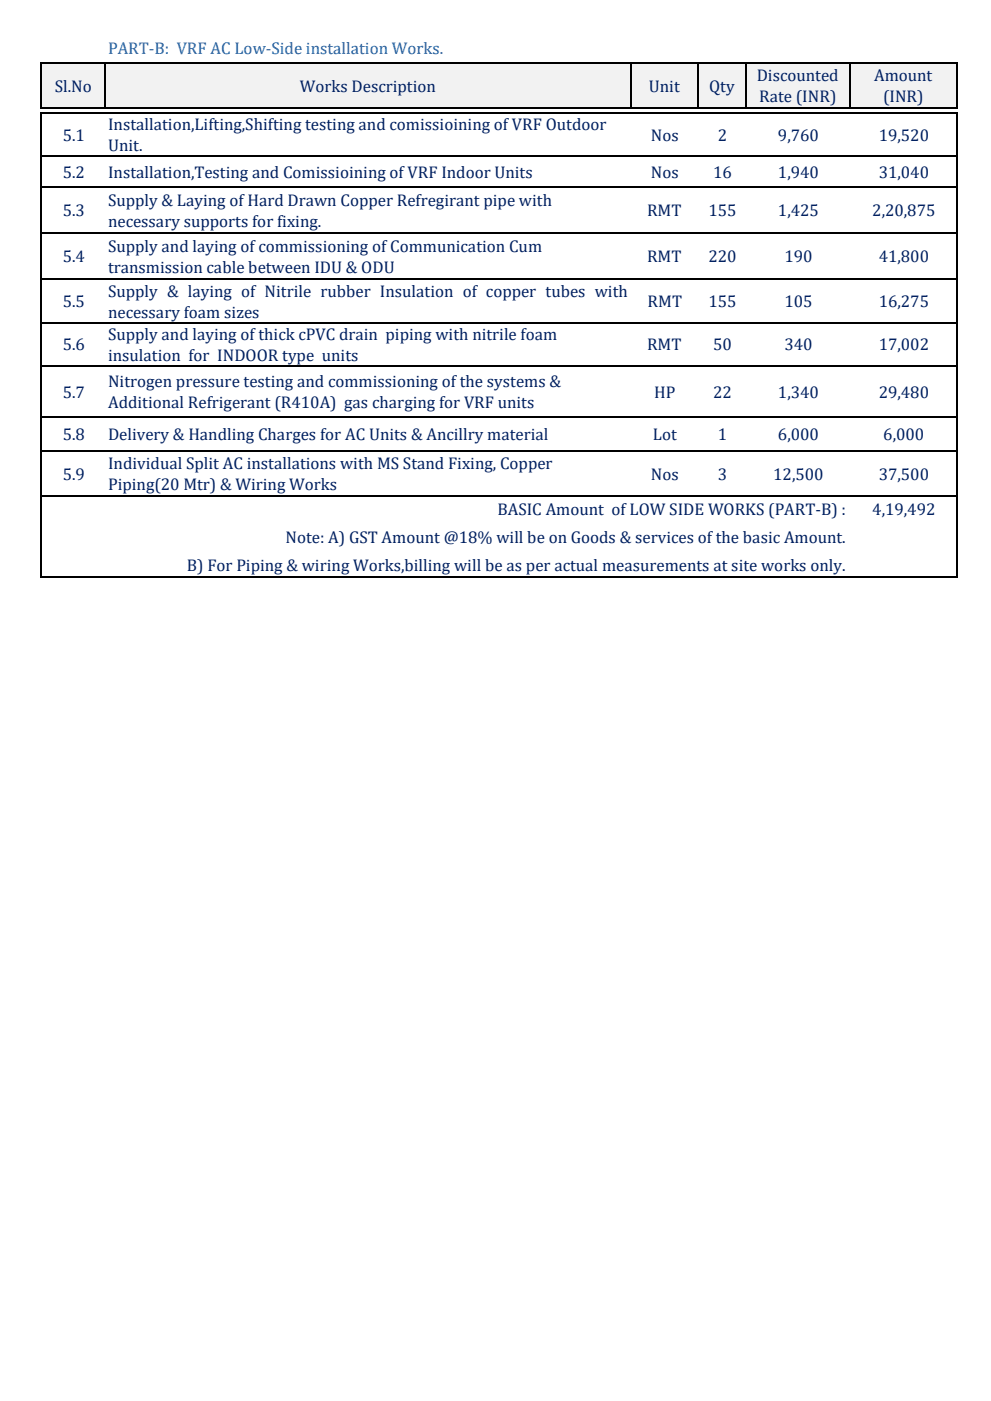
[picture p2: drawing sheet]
<svg xmlns="http://www.w3.org/2000/svg" width="210mm" height="297mm" viewBox="0 0 210 297" stroke-linecap="round" stroke-linejoin="round" font-family="sans-serif">
<defs><g id="words">
<text font-size="3.6" fill="#0070c0" x="22.9" y="11.4">PART-B: VRF AC Low-Side installation Works.</text>
<g font-size="3.6" fill="#002060">
<text x="160.4" y="17.2">Discounted</text>
<text x="185.2" y="17.2">Amount</text>
<text x="11.6" y="19.4">Sl.No</text>
<text x="63.5" y="19.4">Works Description</text>
<text x="137.5" y="19.4">Unit</text>
<text x="150.2" y="19.4">Qty</text>
<text x="160.9" y="21.6">Rate (INR)</text>
<text x="187.1" y="21.6">(INR)</text>
<text x="13.3" y="29.9">5.1</text>
<text x="22.9" y="27.6">Installation,Lifting,Shifting testing and comissioining of VRF Outdoor</text>
<text x="137.9" y="29.9">Nos</text>
<text x="152.1" y="29.9">2</text>
<text x="164.8" y="29.9">9,760</text>
<text x="186.2" y="29.9">19,520</text>
<text x="22.9" y="32.1">Unit.</text>
<text x="13.3" y="37.7">5.2</text>
<text x="22.9" y="37.7">Installation,Testing and Comissioining of VRF Indoor Units</text>
<text x="137.9" y="37.7">Nos</text>
<text x="151.1" y="37.7">16</text>
<text x="164.8" y="37.7">1,940</text>
<text x="186.2" y="37.7">31,040</text>
<text x="13.3" y="45.8">5.3</text>
<text x="22.9" y="43.6">Supply &amp; Laying of Hard Drawn Copper Refregirant pipe with</text>
<text x="137.1" y="45.8">RMT</text>
<text x="150.1" y="45.8">155</text>
<text x="164.8" y="45.8">1,425</text>
<text x="184.8" y="45.8">2,20,875</text>
<text x="22.9" y="48.1">necessary supports for fixing.</text>
<text x="22.9" y="53.3">Supply and laying of commissioning of Communication Cum</text>
<text x="13.3" y="55.6">5.4</text>
<text x="22.9" y="57.8">transmission cable between IDU &amp; ODU</text>
<text x="137.1" y="55.6">RMT</text>
<text x="150.1" y="55.6">220</text>
<text x="166.2" y="55.6">190</text>
<text x="186.2" y="55.6">41,800</text>
<text x="13.3" y="65.1">5.5</text>
<text x="22.9" y="62.8">Supply &amp; laying of Nitrile rubber Insulation of copper tubes with</text>
<text x="137.2" y="65.1">RMT</text>
<text x="150.1" y="65.1">155</text>
<text x="166.2" y="65.1">105</text>
<text x="186.2" y="65.1">16,275</text>
<text x="22.9" y="67.3">necessary foam sizes</text>
<text x="22.9" y="72">Supply and laying of thick cPVC drain piping with nitrile foam</text>
<text x="13.3" y="74.2">5.6</text>
<text x="22.9" y="76.5">insulation for INDOOR type units</text>
<text x="137.1" y="74.2">RMT</text>
<text x="151.1" y="74.2">50</text>
<text x="166.2" y="74.2">340</text>
<text x="186.2" y="74.2">17,002</text>
<text x="22.9" y="82">Nitrogen pressure testing and commissioning of the systems &amp;</text>
<text x="13.3" y="84.3">5.7</text>
<text x="22.9" y="86.5">Additional Refrigerant (R410A) gas charging for VRF units</text>
<text x="138.6" y="84.3">HP</text>
<text x="151.1" y="84.3">22</text>
<text x="164.8" y="84.3">1,340</text>
<text x="186.2" y="84.3">29,480</text>
<text x="13.3" y="93.3">5.8</text>
<text x="22.9" y="93.3">Delivery &amp; Handling Charges for AC Units &amp; Ancillry material</text>
<text x="138.3" y="93.3">Lot</text>
<text x="152.1" y="93.3">1</text>
<text x="164.8" y="93.3">6,000</text>
<text x="187.2" y="93.3">6,000</text>
<text x="13.3" y="101.7">5.9</text>
<text x="22.9" y="99.5">Individual Split AC installations with MS Stand Fixing, Copper</text>
<text x="137.9" y="101.7">Nos</text>
<text x="152.1" y="101.7">3</text>
<text x="163.8" y="101.7">12,500</text>
<text x="186.2" y="101.7">37,500</text>
<text x="22.9" y="103.9">Piping(20 Mtr) &amp; Wiring Works</text>
<text x="105.4" y="109.2">BASIC Amount of LOW SIDE WORKS (PART-B) :</text>
<text x="184.8" y="109.2">4,19,492</text>
<text x="60.5" y="115">Note: A) GST Amount @18% will be on Goods &amp; services of the basic Amount.</text>
<text x="39.6" y="120.9">B) For Piping &amp; wiring Works,billing will be as per actual measurements at site works only.</text>
</g>
</g></defs>
<path d="M8.7 13.3h194v9.6h-194z" fill-rule="evenodd" fill="#f2f2f2"/>
<g fill="#fff">
<path d="M22.2 22.9h182.2v1.1h-182.2z" fill-rule="evenodd"/>
<path d="M8.7 24h149.4v15.7h-149.4z" fill-rule="evenodd"/>
<path d="M180 24h22.7v15.7h-22.7z" fill-rule="evenodd"/>
<path d="M8.7 39.6h125v19.6h-125z" fill-rule="evenodd"/>
<path d="M147.8 39.6h10.3v19.6h-10.3z" fill-rule="evenodd"/>
<path d="M180 39.6h22.7v19.6h-22.7z" fill-rule="evenodd"/>
<path d="M8.7 59.2h13.6v9.2h-13.6z" fill-rule="evenodd"/>
<path d="M180 59.2h22.7v9.2h-22.7z" fill-rule="evenodd"/>
<path d="M8.7 68.3h125v9.2h-125z" fill-rule="evenodd"/>
<path d="M147.8 68.3h10.3v9.2h-10.3z" fill-rule="evenodd"/>
<path d="M180 68.3h22.7v9.2h-22.7z" fill-rule="evenodd"/>
<path d="M8.7 77.5h13.6v27.7h-13.6z" fill-rule="evenodd"/>
<path d="M180 77.5h22.7v27.7h-22.7z" fill-rule="evenodd"/>
<path d="M8.7 105.2h149.4v5.4h-149.4z" fill-rule="evenodd"/>
<path d="M180 105.2h22.7v5.4h-22.7z" fill-rule="evenodd"/>
<path d="M8.7 116.9h13.6v5.5h-13.6z" fill-rule="evenodd"/>
<path d="M133.6 116.9h24.5v5.5h-24.5z" fill-rule="evenodd"/>
<path d="M180 116.9h22.7v5.5h-22.7z" fill-rule="evenodd"/>
<path d="M8.7 122.3h149.4v1.6h-149.4z" fill-rule="evenodd"/>
<path d="M180 122.3h22.7v1.6h-22.7z" fill-rule="evenodd"/>
</g>
<g fill="none" stroke="#000" stroke-width=".3">
<path d="M8.7 13.2v9.8M8.9 13.3h194M22.2 13.5v9.5M133.6 13.5v9.5M147.8 13.5v9.5M158 13.5v9.5M180 13.5v9.5M202.7 13.5v9.5M8.7 23.8v98.7M8.9 22.9h194M8.9 24h194M8.9 33.1h194"/>
<path d="M8.9 39.7h194M202.7 24.1v98.4M8.9 49.4h194M8.9 59.2h194M8.9 68.4h194M8.9 77.5h194M8.9 88.4h194M8.9 95.6h194M8.9 105.2h194M8.9 122.3h194"/>
</g>
<use href="#words"/>
</svg>
